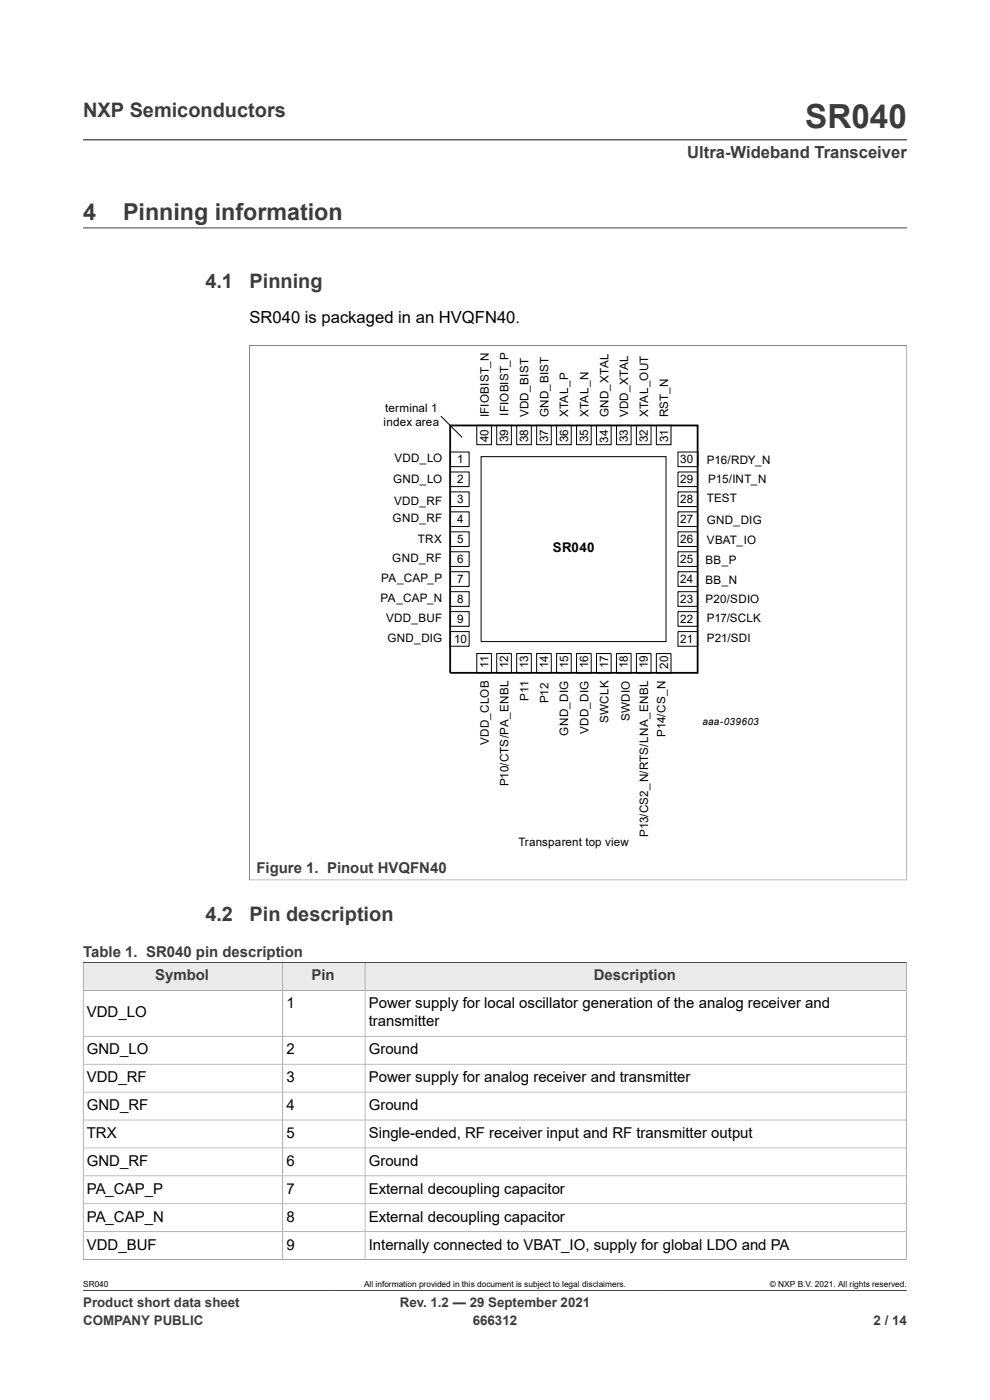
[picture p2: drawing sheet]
<svg xmlns="http://www.w3.org/2000/svg" width="210mm" height="297mm" viewBox="0 0 210 297" stroke-linecap="round" stroke-linejoin="round" font-family="sans-serif">
<defs><g id="words">
<text font-size="7.1" fill="#3c3c3c" x="170.8" y="27.2">SR040</text>
<g font-size="4.9" fill="#3c3c3c">
<text x="17.6" y="46.6">4</text>
<text x="26.1" y="46.6">Pinning information</text>
</g>
<g font-size="4.2" fill="#3c3c3c">
<text x="17.6" y="24.8">NXP Semiconductors</text>
<text x="43.6" y="61.1">4.1</text>
<text x="52.9" y="61.1">Pinning</text>
<text x="43.6" y="195.3">4.2</text>
<text x="52.9" y="195.3">Pin description</text>
</g>
<text font-size="3.5" fill="#3c3c3c" x="145.8" y="33.5">Ultra-Wideband Transceiver</text>
<text font-size="3.5" x="52.9" y="68.5">SR040 is packaged in an HVQFN40.</text>
<g font-size="3.2" fill="#3c3c3c">
<text x="54.4" y="185.2">Figure 1. Pinout HVQFN40</text>
<text x="17.6" y="203">Table 1. SR040 pin description</text>
<text x="32.9" y="207.9">Symbol</text>
<text x="66.1" y="207.9">Pin</text>
<text x="125.9" y="207.9">Description</text>
</g>
<g font-size="3.2">
<text x="18.4" y="215.8">VDD_LO</text>
<text x="60.8" y="213.9">1</text>
<text x="78.2" y="213.9">Power supply for local oscillator generation of the analog receiver and</text>
<text x="78.2" y="217.7">transmitter</text>
<text x="18.4" y="223.6">GND_LO</text>
<text x="60.8" y="223.6">2</text>
<text x="78.2" y="223.6">Ground</text>
<text x="18.4" y="229.5">VDD_RF</text>
<text x="60.8" y="229.5">3</text>
<text x="78.2" y="229.5">Power supply for analog receiver and transmitter</text>
<text x="18.4" y="235.5">GND_RF</text>
<text x="60.8" y="235.5">4</text>
<text x="78.2" y="235.5">Ground</text>
<text x="18.4" y="241.4">TRX</text>
<text x="60.8" y="241.4">5</text>
<text x="78.2" y="241.4">Single-ended, RF receiver input and RF transmitter output</text>
<text x="18.4" y="247.3">GND_RF</text>
<text x="60.8" y="247.3">6</text>
<text x="78.2" y="247.3">Ground</text>
<text x="18.4" y="253.2">PA_CAP_P</text>
<text x="60.8" y="253.2">7</text>
<text x="78.2" y="253.2">External decoupling capacitor</text>
<text x="18.4" y="259.2">PA_CAP_N</text>
<text x="60.8" y="259.2">8</text>
<text x="78.2" y="259.2">External decoupling capacitor</text>
<text x="18.4" y="265.1">VDD_BUF</text>
<text x="60.8" y="265.1">9</text>
<text x="78.2" y="265.1">Internally connected to VBAT_IO, supply for global LDO and PA</text>
</g>
<text font-size="2.8" x="117.3" y="117">SR040</text>
<g font-size="2.8" fill="#3c3c3c">
<text x="17.6" y="277.3">Product short data sheet</text>
<text x="17.6" y="281">COMPANY PUBLIC</text>
<text x="84.8" y="277.3">Rev. 1.2 — 29 September 2021</text>
<text x="100.3" y="281">666312</text>
<text x="185.3" y="281">2 / 14</text>
</g>
<g font-size="2.5">
<text x="81.7" y="87.4">terminal 1</text>
<text x="103.7" y="88.5" transform="rotate(-90 103.7 88.5)">IFIOBIST_N</text>
<text x="107.9" y="88.3" transform="rotate(-90 107.9 88.3)">IFIOBIST_P</text>
<text x="112.1" y="88.5" transform="rotate(-90 112.1 88.5)">VDD_BIST</text>
<text x="116.4" y="88.5" transform="rotate(-90 116.4 88.5)">GND_BIST</text>
<text x="120.6" y="88.5" transform="rotate(-90 120.6 88.5)">XTAL_P</text>
<text x="124.8" y="88.5" transform="rotate(-90 124.8 88.5)">XTAL_N</text>
<text x="129.1" y="88.5" transform="rotate(-90 129.1 88.5)">GND_XTAL</text>
<text x="133.3" y="88.5" transform="rotate(-90 133.3 88.5)">VDD_XTAL</text>
<text x="137.5" y="88.5" transform="rotate(-90 137.5 88.5)">XTAL_OUT</text>
<text x="141.8" y="88.5" transform="rotate(-90 141.8 88.5)">RST_N</text>
<text x="81.4" y="90.4">index area</text>
<text x="103.6" y="93.9" transform="rotate(-90 103.6 93.9)">40</text>
<text x="107.8" y="93.9" transform="rotate(-90 107.8 93.9)">39</text>
<text x="112" y="93.9" transform="rotate(-90 112 93.9)">38</text>
<text x="116.3" y="93.9" transform="rotate(-90 116.3 93.9)">37</text>
<text x="120.5" y="93.9" transform="rotate(-90 120.5 93.9)">36</text>
<text x="124.7" y="93.9" transform="rotate(-90 124.7 93.9)">35</text>
<text x="129" y="93.9" transform="rotate(-90 129 93.9)">34</text>
<text x="133.2" y="93.9" transform="rotate(-90 133.2 93.9)">33</text>
<text x="137.4" y="93.9" transform="rotate(-90 137.4 93.9)">32</text>
<text x="141.7" y="93.8" transform="rotate(-90 141.7 93.8)">31</text>
<text x="83.7" y="98.1">VDD_LO</text>
<text x="97" y="98.3">1</text>
<text x="144.3" y="98.3">30</text>
<text x="150" y="98.4">P16/RDY_N</text>
<text x="83.4" y="102.4">GND_LO</text>
<text x="83.6" y="107.1">VDD_RF</text>
<text x="97" y="106.8">3</text>
<text x="97" y="102.6">2</text>
<text x="144.3" y="106.8">28</text>
<text x="144.3" y="102.6">29</text>
<text x="150" y="106.6">TEST</text>
<text x="150.2" y="102.4">P15/INT_N</text>
<text x="83.3" y="110.8">GND_RF</text>
<text x="97" y="111">4</text>
<text x="144.3" y="111">27</text>
<text x="150" y="111.1">GND_DIG</text>
<text x="83.2" y="119.3">GND_RF</text>
<text x="88.6" y="115.2">TRX</text>
<text x="97" y="119.5">6</text>
<text x="97" y="115.3">5</text>
<text x="144.3" y="119.5">25</text>
<text x="144.3" y="115.3">26</text>
<text x="149.6" y="119.6">BB_P</text>
<text x="150" y="115.3">VBAT_IO</text>
<text x="80.9" y="123.5">PA_CAP_P</text>
<text x="97" y="123.7">7</text>
<text x="144.3" y="123.7">24</text>
<text x="149.6" y="123.8">BB_N</text>
<text x="80.7" y="127.8">PA_CAP_N</text>
<text x="81.9" y="132">VDD_BUF</text>
<text x="97" y="128">8</text>
<text x="144.3" y="128">23</text>
<text x="149.6" y="128">P20/SDIO</text>
<text x="150" y="132">P17/SCLK</text>
<text x="82.2" y="136.2">GND_DIG</text>
<text x="96.4" y="136.4">10</text>
<text x="97" y="132.2">9</text>
<text x="144.3" y="136.4">21</text>
<text x="144.3" y="132.2">22</text>
<text x="150" y="136.2">P21/SDI</text>
<text x="103.6" y="141.7" transform="rotate(-90 103.6 141.7)">11</text>
<text x="107.8" y="141.8" transform="rotate(-90 107.8 141.8)">12</text>
<text x="112" y="141.8" transform="rotate(-90 112 141.8)">13</text>
<text x="116.3" y="141.8" transform="rotate(-90 116.3 141.8)">14</text>
<text x="120.5" y="141.8" transform="rotate(-90 120.5 141.8)">15</text>
<text x="124.7" y="141.8" transform="rotate(-90 124.7 141.8)">16</text>
<text x="129" y="141.8" transform="rotate(-90 129 141.8)">17</text>
<text x="133.2" y="141.8" transform="rotate(-90 133.2 141.8)">18</text>
<text x="137.4" y="141.8" transform="rotate(-90 137.4 141.8)">19</text>
<text x="141.7" y="141.9" transform="rotate(-90 141.7 141.9)">20</text>
<text x="112.1" y="148.7" transform="rotate(-90 112.1 148.7)">P11</text>
<text x="116.4" y="149.2" transform="rotate(-90 116.4 149.2)">P12</text>
<text x="124.8" y="155.8" transform="rotate(-90 124.8 155.8)">VDD_DIG</text>
<text x="129.1" y="153.3" transform="rotate(-90 129.1 153.3)">SWCLK</text>
<text x="133.6" y="153" transform="rotate(-90 133.6 153)">SWDIO</text>
<text x="103.7" y="158.1" transform="rotate(-90 103.7 158.1)">VDD_CLOB</text>
<text x="120.6" y="156.1" transform="rotate(-90 120.6 156.1)">GND_DIG</text>
<text x="141.2" y="156.4" transform="rotate(-90 141.2 156.4)">P14/CS_N</text>
<text x="107.9" y="166.8" transform="rotate(-90 107.9 166.8)">P10/CTS/PA_ENBL</text>
<text x="110" y="179.4">Transparent top view</text>
<text x="137.5" y="177.6" transform="rotate(-90 137.5 177.6)">P13/CS2_N/RTS/LNA_ENBL</text>
</g>
<text font-size="2.1" x="149" y="153.9">aaa-039603</text>
<g font-size="1.8">
<text x="17.6" y="273.1">SR040</text>
<text x="77.2" y="273.1">All information provided in this document is subject to legal disclaimers.</text>
<text x="163.3" y="273.1">© NXP B.V. 2021. All rights reserved.</text>
</g>
</g></defs>
<path d="M17.6 29.7h174.8M17.6 48.3h174.8M52.8 73.3h139.6M52.9 73.2v113.5M192.4 73.2v113.5M52.8 186.7h139.6M17.6 204.2h174.6" fill="none" stroke="#3c3c3c" stroke-width=".21"/>
<path d="M95.5 90.3h52.5v52.4h-52.5z" fill="none" stroke="#000" stroke-width=".38"/>
<g fill="none" stroke="#000" stroke-width=".21">
<path d="M93.5 88.3l4.5 4.5M95.5 95.9h4v3.1h-4zM101.1 90.2h3.1v4.1h-3.1zM102.1 96.9h39.2v39.2h-39.2zM105.4 90.2h3.1v4.1h-3.1zM109.6 90.2h3.1v4.1h-3.1zM113.8 90.2h3.1v4.1h-3.1zM118.1 90.2h3.1v4.1h-3.1zM122.3 90.2h3.1v4.1h-3.1zM126.5 90.2h3.1v4.1h-3.1zM130.8 90.2h3.1v4.1h-3.1zM135 90.2h3.1v4.1h-3.1z"/>
<path d="M139.2 90.2h3.1v4.1h-3.1zM143.8 95.9h4.2v3.1h-4.2zM95.5 117.1h4v3.1h-4zM95.5 112.8h4v3.1h-4zM95.5 108.6h4v3.1h-4zM95.5 104.4h4v3.1h-4zM95.5 100.1h4v3.1h-4zM143.8 117.1h4.2v3.1h-4.2zM143.8 112.8h4.2v3.1h-4.2zM143.8 108.6h4.2v3.1h-4.2zM143.8 104.4h4.2v3.1h-4.2zM143.8 100.1h4.2v3.1h-4.2z"/>
<path d="M95.5 134h4v3.1h-4zM95.5 129.8h4v3.1h-4zM95.5 125.5h4v3.1h-4zM95.5 121.3h4v3.1h-4zM101.1 138.6h3.1v4.1h-3.1zM105.4 138.6h3.1v4.1h-3.1zM109.6 138.6h3.1v4.1h-3.1zM113.8 138.6h3.1v4.1h-3.1zM118.1 138.6h3.1v4.1h-3.1zM122.3 138.6h3.1v4.1h-3.1zM126.5 138.6h3.1v4.1h-3.1zM130.8 138.6h3.1v4.1h-3.1z"/>
<path d="M135 138.6h3.1v4.1h-3.1zM139.2 138.6h3.1v4.1h-3.1zM143.8 134h4.2v3.1h-4.2zM143.8 129.8h4.2v3.1h-4.2zM143.8 125.5h4.2v3.1h-4.2zM143.8 121.3h4.2v3.1h-4.2z"/>
</g>
<path d="M17.7 204.2h42.2v5.8h-42.2z" fill="#ebebeb"/>
<path d="M17.6 204.2h42.4v5.9h-42.4z" fill="none" stroke="#3c3c3c" stroke-width=".21"/>
<path d="M60 204.2h17.4v5.8h-17.4z" fill="#ebebeb"/>
<path d="M60 204.2h17.4v5.9h-17.4z" fill="none" stroke="#3c3c3c" stroke-width=".21"/>
<path d="M77.5 204.2h114.7v5.8h-114.7z" fill="#ebebeb"/>
<g fill="none" stroke="#3c3c3c" stroke-width=".21">
<path d="M17.6 219.8h174.6M17.6 204.2h174.6v63.1M60 210.1v57.1M77.4 204.2v63M192.2 210.1h-174.6v57.2M17.6 225.8h174.6M17.6 237.6h174.6M192.2 231.7h-174.6M17.6 243.5h174.6M17.6 249.5h174.6M17.6 255.4h174.6M17.6 267.2h174.7"/>
<path d="M17.6 273.8h174.8M192.2 261.3h-174.6"/>
</g>
<use href="#words"/>
</svg>
